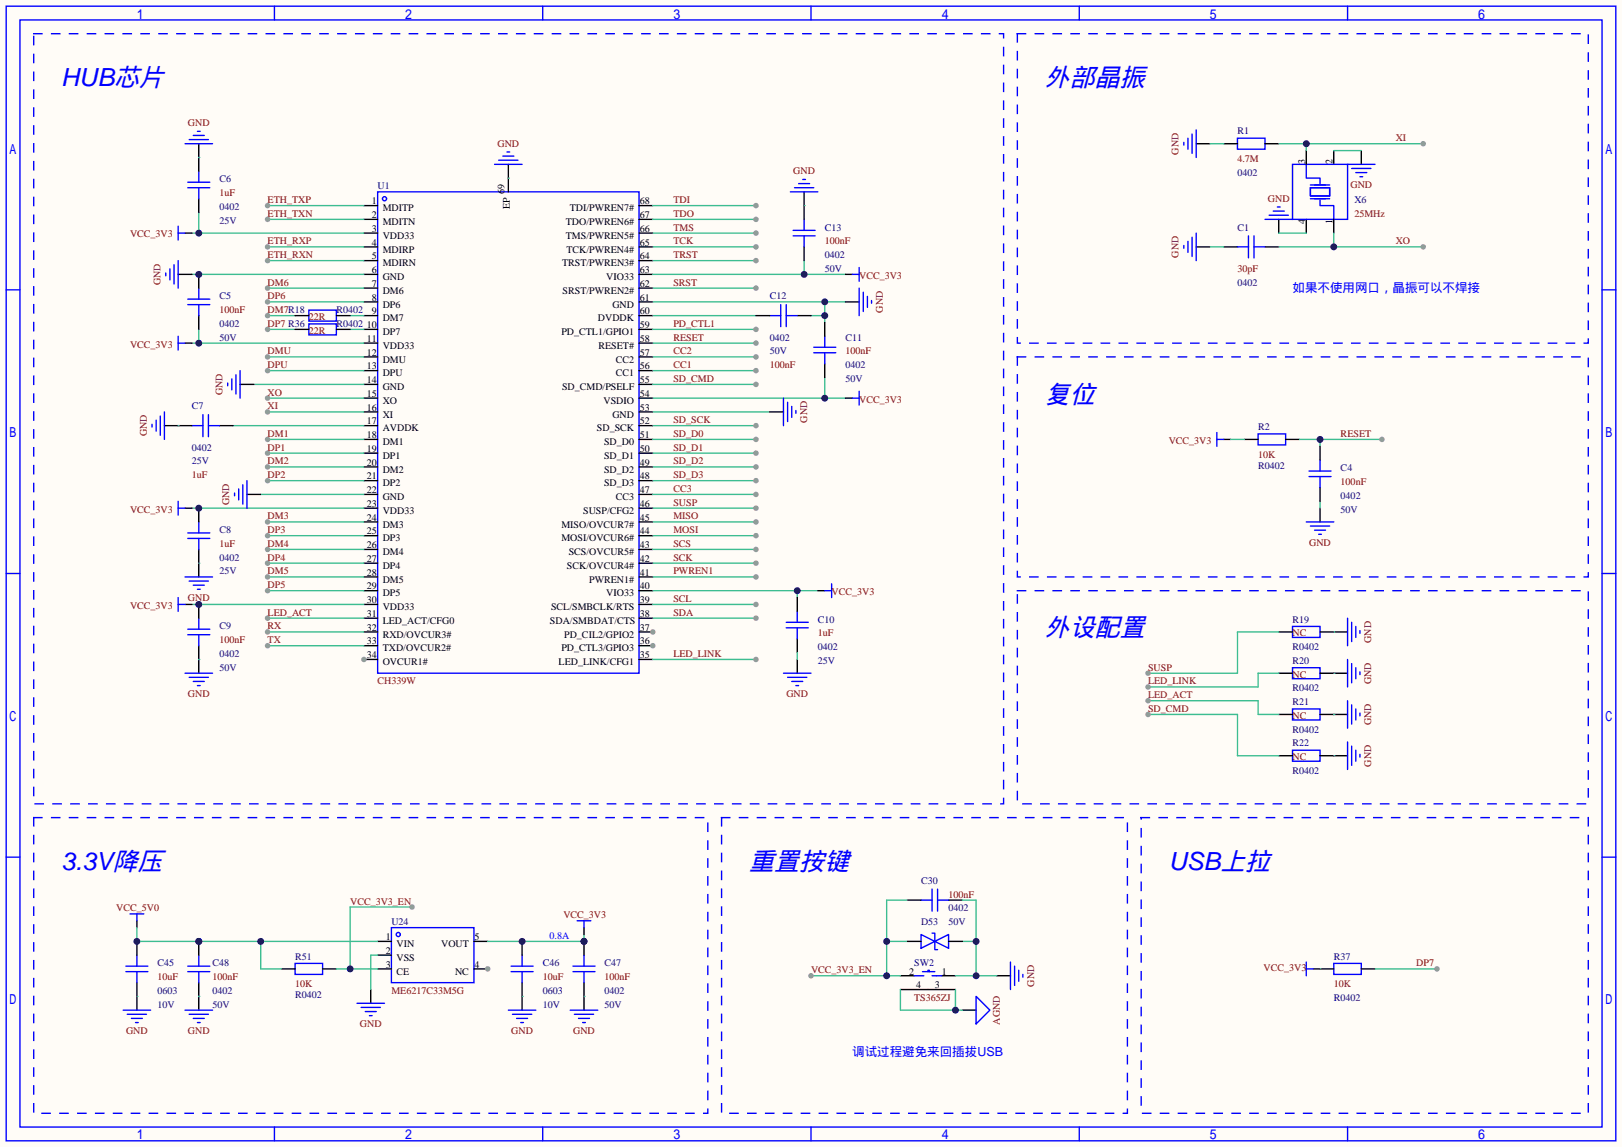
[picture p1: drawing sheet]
<svg xmlns="http://www.w3.org/2000/svg" width="299mm" height="212mm" viewBox="0 0 299 212" stroke-linecap="round" stroke-linejoin="round" font-family="sans-serif">
<defs><g id="words">
<g font-size="4.6" fill="#00f">
<text x="11.3" y="15.9">HUB芯片</text>
<text x="192.9" y="15.9">外部晶振</text>
<text x="192.9" y="74.3">复位</text>
<text x="192.9" y="117.5">外设配置</text>
<text x="11.3" y="160.7">3.3V降压</text>
<text x="138.3" y="160.7">重置按键</text>
<text x="215.8" y="160.7">USB上拉</text>
</g>
<g font-size="2.3" fill="#00f">
<text x="238.6" y="54">如果不使用网口，晶振可以不焊接</text>
<text x="157.4" y="195">调试过程避免来回插拔USB</text>
</g>
<g font-size="1.8" fill="#800000">
<text x="34.7" y="23.3">GND</text>
<text x="91.9" y="27.1">GND</text>
<text x="217.6" y="28.5" transform="rotate(-90 217.6 28.5)">GND</text>
<text x="228.5" y="29.9">4.7M</text>
<text x="257.7" y="26.1">XI</text>
<text x="146.5" y="32.2">GND</text>
<text x="249.3" y="34.7">GND</text>
<text x="40.5" y="36.2">1uF</text>
<text x="49.4" y="37.5">ETH_TXP</text>
<text x="49.4" y="40.1">ETH_TXN</text>
<text x="124.3" y="37.5">TDI</text>
<text x="124.3" y="40.1">TDO</text>
<text x="234.1" y="37.3">GND</text>
<text x="250.1" y="40.1">25MHz</text>
<text x="24" y="43.9">VCC_3V3</text>
<text x="49.4" y="45.1">ETH_RXP</text>
<text x="49.4" y="47.7">ETH_RXN</text>
<text x="124.3" y="42.6">TMS</text>
<text x="124.3" y="45.1">TCK</text>
<text x="124.3" y="47.7">TRST</text>
<text x="152.3" y="45.1">100nF</text>
<text x="217.6" y="47.6" transform="rotate(-90 217.6 47.6)">GND</text>
<text x="257.7" y="45.1">XO</text>
<text x="29.6" y="52.7" transform="rotate(-90 29.6 52.7)">GND</text>
<text x="49.4" y="52.8">DM6</text>
<text x="124.3" y="52.8">SRST</text>
<text x="158.6" y="51.5">VCC_3V3</text>
<text x="228.5" y="50.2">30pF</text>
<text x="40.5" y="57.8">100nF</text>
<text x="49.4" y="55.3">DP6</text>
<text x="49.4" y="57.8">DM7R18</text>
<text x="57" y="59.1">22R</text>
<text x="163" y="57.7" transform="rotate(-90 163 57.7)">GND</text>
<text x="24" y="64.2">VCC_3V3</text>
<text x="49.4" y="60.4">DP7 R36</text>
<text x="49.4" y="65.5">DMU</text>
<text x="57" y="61.6">22R</text>
<text x="124.3" y="60.4">PD_CTL1</text>
<text x="124.3" y="62.9">RESET</text>
<text x="124.3" y="65.5">CC2</text>
<text x="156.1" y="65.5">100nF</text>
<text x="49.4" y="68">DPU</text>
<text x="124.3" y="68">CC1</text>
<text x="124.3" y="70.5">SD_CMD</text>
<text x="142.1" y="68">100nF</text>
<text x="41.1" y="73" transform="rotate(-90 41.1 73)">GND</text>
<text x="49.4" y="73.1">XO</text>
<text x="49.4" y="75.6">XI</text>
<text x="158.6" y="74.3">VCC_3V3</text>
<text x="27.1" y="80.6" transform="rotate(-90 27.1 80.6)">GND</text>
<text x="49.4" y="80.7">DM1</text>
<text x="49.4" y="83.2">DP1</text>
<text x="124.3" y="78.2">SD_SCK</text>
<text x="124.3" y="80.7">SD_D0</text>
<text x="124.3" y="83.2">SD_D1</text>
<text x="149" y="78.1" transform="rotate(-90 149 78.1)">GND</text>
<text x="215.8" y="82">VCC_3V3</text>
<text x="247.5" y="80.7">RESET</text>
<text x="35.4" y="88.3">1uF</text>
<text x="49.4" y="85.8">DM2</text>
<text x="49.4" y="88.3">DP2</text>
<text x="124.3" y="85.8">SD_D2</text>
<text x="124.3" y="88.3">SD_D3</text>
<text x="232.3" y="84.5">10K</text>
<text x="247.5" y="89.6">100nF</text>
<text x="24" y="94.7">VCC_3V3</text>
<text x="42.3" y="93.3" transform="rotate(-90 42.3 93.3)">GND</text>
<text x="49.4" y="95.9">DM3</text>
<text x="124.3" y="90.9">CC3</text>
<text x="124.3" y="93.4">SUSP</text>
<text x="124.3" y="95.9">MISO</text>
<text x="40.5" y="101">1uF</text>
<text x="49.4" y="98.5">DP3</text>
<text x="49.4" y="101">DM4</text>
<text x="124.3" y="98.5">MOSI</text>
<text x="124.3" y="101">SCS</text>
<text x="241.7" y="100.8">GND</text>
<text x="49.4" y="103.6">DP4</text>
<text x="49.4" y="106.1">DM5</text>
<text x="124.3" y="103.6">SCK</text>
<text x="124.3" y="106.1">PWREN1</text>
<text x="24" y="112.4">VCC_3V3</text>
<text x="34.7" y="110.9">GND</text>
<text x="49.4" y="108.6">DP5</text>
<text x="49.4" y="113.7">LED_ACT</text>
<text x="124.3" y="111.2">SCL</text>
<text x="124.3" y="113.7">SDA</text>
<text x="153.5" y="109.9">VCC_3V3</text>
<text x="40.5" y="118.8">100nF</text>
<text x="49.4" y="116.3">RX</text>
<text x="49.4" y="118.8">TX</text>
<text x="151" y="117.5">1uF</text>
<text x="238.6" y="117.5">NC</text>
<text x="253.2" y="118.7" transform="rotate(-90 253.2 118.7)">GND</text>
<text x="124.3" y="121.3">LED_LINK</text>
<text x="212" y="123.9">SUSP</text>
<text x="238.6" y="125.1">NC</text>
<text x="34.7" y="128.7">GND</text>
<text x="69.7" y="126.4">CH339W</text>
<text x="145.2" y="128.7">GND</text>
<text x="212" y="126.4">LED_LINK</text>
<text x="212" y="129">LED_ACT</text>
<text x="212" y="131.5">SD_CMD</text>
<text x="253.2" y="126.3" transform="rotate(-90 253.2 126.3)">GND</text>
<text x="238.6" y="132.8">NC</text>
<text x="253.2" y="133.9" transform="rotate(-90 253.2 133.9)">GND</text>
<text x="238.6" y="140.4">NC</text>
<text x="253.2" y="141.6" transform="rotate(-90 253.2 141.6)">GND</text>
<text x="64.6" y="167.1">VCC_3V3_EN</text>
<text x="175.1" y="165.8">100nF</text>
<text x="21.5" y="168.3">VCC_5V0</text>
<text x="104" y="169.6">VCC_3V3</text>
<text x="149.7" y="179.8">VCC_3V3_EN</text>
<text x="233.3" y="179.2">VCC_3V3</text>
<text x="261.5" y="178.5">DP7</text>
<text x="29.1" y="181">10uF</text>
<text x="39.2" y="181">100nF</text>
<text x="54.5" y="182.3">10K</text>
<text x="72.3" y="183.6">ME6217C33M5G</text>
<text x="100.2" y="181">10uF</text>
<text x="111.6" y="181">100nF</text>
<text x="168.8" y="184.8">TS365ZJ</text>
<text x="190.9" y="182.2" transform="rotate(-90 190.9 182.2)">GND</text>
<text x="246.3" y="182.3">10K</text>
<text x="23.3" y="190.9">GND</text>
<text x="34.7" y="190.9">GND</text>
<text x="66.5" y="189.7">GND</text>
<text x="94.4" y="190.9">GND</text>
<text x="105.8" y="190.9">GND</text>
<text x="184.6" y="189.2" transform="rotate(-90 184.6 189.2)">AGND</text>
</g>
<g font-size="1.8" fill="#000080">
<text x="228.5" y="24.8">R1</text>
<text x="40.5" y="33.7">C6</text>
<text x="69.7" y="35">U1</text>
<text x="228.5" y="32.4">0402</text>
<text x="40.5" y="38.8">0402</text>
<text x="40.5" y="41.3">25V</text>
<text x="250.1" y="37.5">X6</text>
<text x="152.3" y="42.6">C13</text>
<text x="152.3" y="47.7">0402</text>
<text x="228.5" y="42.6">C1</text>
<text x="152.3" y="50.2">50V</text>
<text x="228.5" y="52.8">0402</text>
<text x="40.5" y="55.3">C5</text>
<text x="62.1" y="57.8">R0402</text>
<text x="142.1" y="55.3">C12</text>
<text x="40.5" y="60.4">0402</text>
<text x="40.5" y="62.9">50V</text>
<text x="62.1" y="60.4">R0402</text>
<text x="142.1" y="62.9">0402</text>
<text x="142.1" y="65.5">50V</text>
<text x="156.1" y="62.9">C11</text>
<text x="156.1" y="68">0402</text>
<text x="156.1" y="70.5">50V</text>
<text x="35.4" y="75.6">C7</text>
<text x="35.4" y="83.2">0402</text>
<text x="232.3" y="79.4">R2</text>
<text x="35.4" y="85.8">25V</text>
<text x="232.3" y="86.5">R0402</text>
<text x="247.5" y="87">C4</text>
<text x="247.5" y="92.1">0402</text>
<text x="247.5" y="94.7">50V</text>
<text x="40.5" y="98.5">C8</text>
<text x="40.5" y="103.6">0402</text>
<text x="40.5" y="106.1">25V</text>
<text x="40.5" y="116.3">C9</text>
<text x="151" y="115">C10</text>
<text x="238.6" y="115">R19</text>
<text x="40.5" y="121.3">0402</text>
<text x="40.5" y="123.9">50V</text>
<text x="151" y="120.1">0402</text>
<text x="151" y="122.6">25V</text>
<text x="238.6" y="120.1">R0402</text>
<text x="238.6" y="122.6">R20</text>
<text x="238.6" y="127.7">R0402</text>
<text x="238.6" y="130.2">R21</text>
<text x="238.6" y="135.3">R0402</text>
<text x="238.6" y="137.8">R22</text>
<text x="238.6" y="142.9">R0402</text>
<text x="170.1" y="163.2">C30</text>
<text x="72.3" y="170.9">U24</text>
<text x="170.1" y="170.9">D53</text>
<text x="175.1" y="168.3">0402</text>
<text x="175.1" y="170.9">50V</text>
<text x="29.1" y="178.5">C45</text>
<text x="39.2" y="178.5">C48</text>
<text x="54.5" y="177.2">R51</text>
<text x="100.2" y="178.5">C46</text>
<text x="111.6" y="178.5">C47</text>
<text x="168.8" y="178.5">SW2</text>
<text x="246.3" y="177.2">R37</text>
<text x="29.1" y="183.6">0603</text>
<text x="39.2" y="183.6">0402</text>
<text x="54.5" y="184.3">R0402</text>
<text x="100.2" y="183.6">0603</text>
<text x="111.6" y="183.6">0402</text>
<text x="246.3" y="184.8">R0402</text>
<text x="29.1" y="186.1">10V</text>
<text x="39.2" y="186.1">50V</text>
<text x="100.2" y="186.1">10V</text>
<text x="111.6" y="186.1">50V</text>
</g>
<g font-size="1.8">
<text x="93.1" y="35.9" transform="rotate(-90 93.1 35.9)">69</text>
<text x="240.9" y="30.4" transform="rotate(-90 240.9 30.4)">3</text>
<text x="246" y="30.4" transform="rotate(-90 246 30.4)">2</text>
<text x="68.7" y="37.7">1</text>
<text x="68.7" y="40.3">2</text>
<text x="70.7" y="39">MDITP</text>
<text x="70.7" y="41.6">MDITN</text>
<text x="94.2" y="38.6" transform="rotate(-90 94.2 38.6)">EP</text>
<text x="104.5" y="41.6">TDO/PWREN6#</text>
<text x="105.2" y="39">TDI/PWREN7#</text>
<text x="118.1" y="40.3">67</text>
<text x="118.1" y="37.7">68</text>
<text x="240.9" y="41.4" transform="rotate(-90 240.9 41.4)">4</text>
<text x="246" y="41.4" transform="rotate(-90 246 41.4)">1</text>
<text x="68.7" y="42.8">3</text>
<text x="68.7" y="45.4">4</text>
<text x="68.7" y="47.9">5</text>
<text x="70.7" y="44.1">VDD33</text>
<text x="70.7" y="46.6">MDIRP</text>
<text x="104.5" y="44.1">TMS/PWREN5#</text>
<text x="104.6" y="46.6">TCK/PWREN4#</text>
<text x="118.1" y="47.9">64</text>
<text x="118.1" y="45.4">65</text>
<text x="118.1" y="42.8">66</text>
<text x="68.7" y="50.4">6</text>
<text x="68.7" y="53">7</text>
<text x="70.7" y="49.2">MDIRN</text>
<text x="70.7" y="51.7">GND</text>
<text x="103.8" y="49.2">TRST/PWREN3#</text>
<text x="111.9" y="51.7">VIO33</text>
<text x="118.1" y="53">62</text>
<text x="118.1" y="50.4">63</text>
<text x="68.7" y="55.5">8</text>
<text x="68.7" y="58.1">9</text>
<text x="70.7" y="54.3">DM6</text>
<text x="70.7" y="56.8">DP6</text>
<text x="70.7" y="59.3">DM7</text>
<text x="103.9" y="54.3">SRST/PWREN2#</text>
<text x="110.4" y="59.3">DVDDK</text>
<text x="113.1" y="56.8">GND</text>
<text x="118.1" y="58.1">60</text>
<text x="118.1" y="55.5">61</text>
<text x="67.7" y="60.6">10</text>
<text x="67.7" y="63.1">11</text>
<text x="67.7" y="65.7">12</text>
<text x="70.7" y="61.9">DP7</text>
<text x="70.7" y="64.4">VDD33</text>
<text x="103.6" y="61.9">PD_CTL1/GPIO1</text>
<text x="110.5" y="64.4">RESET#</text>
<text x="118.1" y="65.7">57</text>
<text x="118.1" y="63.1">58</text>
<text x="118.1" y="60.6">59</text>
<text x="67.7" y="68.2">13</text>
<text x="67.7" y="70.8">14</text>
<text x="70.7" y="67">DMU</text>
<text x="70.7" y="69.5">DPU</text>
<text x="113.7" y="69.5">CC1</text>
<text x="113.7" y="67">CC2</text>
<text x="118.1" y="70.8">55</text>
<text x="118.1" y="68.2">56</text>
<text x="67.7" y="73.3">15</text>
<text x="67.7" y="75.8">16</text>
<text x="70.7" y="72">GND</text>
<text x="70.7" y="74.6">XO</text>
<text x="70.7" y="77.1">XI</text>
<text x="103.8" y="72">SD_CMD/PSELF</text>
<text x="111.4" y="74.6">VSDIO</text>
<text x="113.1" y="77.1">GND</text>
<text x="118.1" y="75.8">53</text>
<text x="118.1" y="73.3">54</text>
<text x="67.7" y="78.4">17</text>
<text x="67.7" y="80.9">18</text>
<text x="67.7" y="83.5">19</text>
<text x="70.7" y="79.7">AVDDK</text>
<text x="70.7" y="82.2">DM1</text>
<text x="110.2" y="79.7">SD_SCK</text>
<text x="111.5" y="82.2">SD_D0</text>
<text x="118.1" y="83.5">50</text>
<text x="118.1" y="80.9">51</text>
<text x="118.1" y="78.4">52</text>
<text x="67.7" y="86">20</text>
<text x="67.7" y="88.5">21</text>
<text x="70.7" y="84.7">DP1</text>
<text x="70.7" y="87.3">DM2</text>
<text x="70.7" y="89.8">DP2</text>
<text x="111.5" y="89.8">SD_D3</text>
<text x="111.5" y="87.3">SD_D2</text>
<text x="111.5" y="84.7">SD_D1</text>
<text x="118.1" y="88.5">48</text>
<text x="118.1" y="86">49</text>
<text x="67.7" y="91.1">22</text>
<text x="67.7" y="93.6">23</text>
<text x="70.7" y="92.4">GND</text>
<text x="70.7" y="94.9">VDD33</text>
<text x="107.7" y="94.9">SUSP/CFG2</text>
<text x="113.7" y="92.4">CC3</text>
<text x="118.1" y="93.6">46</text>
<text x="118.1" y="91.1">47</text>
<text x="67.7" y="96.2">24</text>
<text x="67.7" y="98.7">25</text>
<text x="67.7" y="101.2">26</text>
<text x="70.7" y="97.4">DM3</text>
<text x="70.7" y="100">DP3</text>
<text x="103.6" y="100">MOSI/OVCUR6#</text>
<text x="103.6" y="97.4">MISO/OVCUR7#</text>
<text x="118.1" y="101.2">43</text>
<text x="118.1" y="98.7">44</text>
<text x="118.1" y="96.2">45</text>
<text x="67.7" y="103.8">27</text>
<text x="67.7" y="106.3">28</text>
<text x="70.7" y="102.5">DM4</text>
<text x="70.7" y="105.1">DP4</text>
<text x="70.7" y="107.6">DM5</text>
<text x="104.7" y="105.1">SCK/OVCUR4#</text>
<text x="105" y="102.5">SCS/OVCUR5#</text>
<text x="108.8" y="107.6">PWREN1#</text>
<text x="118.1" y="106.3">41</text>
<text x="118.1" y="103.8">42</text>
<text x="67.7" y="108.9">29</text>
<text x="67.7" y="111.4">30</text>
<text x="67.7" y="113.9">31</text>
<text x="70.7" y="110.1">DP5</text>
<text x="70.7" y="112.7">VDD33</text>
<text x="101.7" y="112.7">SCL/SMBCLK/RTS</text>
<text x="111.9" y="110.1">VIO33</text>
<text x="118.1" y="113.9">38</text>
<text x="118.1" y="111.4">39</text>
<text x="118.1" y="108.9">40</text>
<text x="67.7" y="116.5">32</text>
<text x="67.7" y="119">33</text>
<text x="70.7" y="115.2">LED_ACT/CFG0</text>
<text x="70.7" y="117.8">RXD/OVCUR3#</text>
<text x="101.5" y="115.2">SDA/SMBDAT/CTS</text>
<text x="104.2" y="117.8">PD_CIL2/GPIO2</text>
<text x="118.1" y="119">36</text>
<text x="118.1" y="116.5">37</text>
<text x="67.7" y="121.6">34</text>
<text x="70.7" y="120.3">TXD/OVCUR2#</text>
<text x="70.7" y="122.8">OVCUR1#</text>
<text x="103.1" y="122.8">LED_LINK/CFG1</text>
<text x="103.6" y="120.3">PD_CTL3/GPIO3</text>
<text x="118.1" y="121.6">35</text>
<text x="71.2" y="173.6">1</text>
<text x="87.6" y="173.6">5</text>
<text x="71.2" y="176.2">2</text>
<text x="71.2" y="178.7">3</text>
<text x="73.2" y="174.9">VIN</text>
<text x="73.2" y="177.4">VSS</text>
<text x="73.2" y="180">CE</text>
<text x="81.4" y="174.9">VOUT</text>
<text x="84" y="180">NC</text>
<text x="87.6" y="178.7">4</text>
<text x="167.9" y="180">2</text>
<text x="173.9" y="180">1</text>
<text x="169.1" y="182.5">4</text>
<text x="172.6" y="182.5">3</text>
</g>
<text font-size="1.8" fill="#00f" x="101.5" y="173.4">0.8A</text>
</g></defs>
<path d="M0 0h299.5v211.8h-299.5z" fill="#fffcf7"/>
<g fill="none" stroke="#00f" stroke-width=".25">
<path d="M1.1 1.1h297.2v209.6h-297.2zM3.7 3.7h292.1v204.5h-292.1zM50.7 1.1v2.6M100.2 1.1v2.6M149.7 1.1v2.6M199.3 1.1v2.6M248.8 1.1v2.6M69.7 35.4h48.3v88.9h-48.3zM1.1 53.5h2.6M295.8 53.5h2.5M1.1 105.9h2.6M295.8 105.9h2.5"/>
<path d="M1.1 158.3h2.6M295.8 158.3h2.5M50.7 208.2v2.5M100.2 208.2v2.5M149.7 208.2v2.5M199.3 208.2v2.5M248.8 208.2v2.5"/>
<circle cx="71" cy="36.7" r=".38"/>
</g>
<g fill="none" stroke="#000" stroke-width=".25">
<path d="M67.2 38h2.5M67.2 40.5h2.5M67.2 43.1h2.5M67.2 45.6h2.5M67.2 48.1h2.5M67.2 50.7h2.5M67.2 53.2h2.5M67.2 55.8h2.5M67.2 58.3h2.5M67.2 60.8h2.5M67.2 63.4h2.5M67.2 65.9h2.5"/>
<path d="M67.2 68.5h2.5M67.2 71h2.5M67.2 73.5h2.5M67.2 76.1h2.5M67.2 78.6h2.5M67.2 81.2h2.5M67.2 83.7h2.5M67.2 86.2h2.5M67.2 88.8h2.5M67.2 91.3h2.5M67.2 93.9h2.5M67.2 96.4h2.5"/>
<path d="M67.2 98.9h2.5M67.2 101.5h2.5M67.2 104h2.5M67.2 106.6h2.5M67.2 109.1h2.5M67.2 111.6h2.5M67.2 114.2h2.5M67.2 116.7h2.5M67.2 119.3h2.5M67.2 121.8h2.5"/>
</g>
<circle cx="67.2" cy="121.8" r=".51" fill="#999"/>
<path d="M118 119.3h2.5M118 121.8h2.5" fill="none" stroke="#000" stroke-width=".25"/>
<circle cx="120.5" cy="119.3" r=".51" fill="#999"/>
<path d="M118 116.7h2.5" fill="none" stroke="#000" stroke-width=".25"/>
<circle cx="120.5" cy="116.7" r=".51" fill="#999"/>
<g fill="none" stroke="#000" stroke-width=".25">
<path d="M93.9 30.4v5M118 38h2.5M241.2 27.8v2.6M246.3 27.8v2.6M118 58.3h2.5M118 55.8h2.5M118 53.2h2.5M118 50.7h2.5M118 48.1h2.5M118 45.6h2.5M118 43.1h2.5M118 40.5h2.5"/>
<path d="M241.2 40.5v2.6M246.3 40.5v2.6M118 78.6h2.5M118 76.1h2.5M118 73.5h2.5M118 71h2.5M118 68.5h2.5M118 65.9h2.5M118 63.4h2.5M118 60.8h2.5M118 98.9h2.5M118 96.4h2.5"/>
<path d="M118 93.9h2.5M118 91.3h2.5M118 88.8h2.5M118 86.2h2.5M118 83.7h2.5M118 81.2h2.5M118 114.2h2.5M118 111.6h2.5M118 109.1h2.5M118 106.6h2.5M118 104h2.5M118 101.5h2.5"/>
</g>
<path d="M91.3 30.4h5.1M92.1 29.6h3.5M92.8 28.8h2.1M93.6 28.1h.5M238.6 30.4h10.2v10.1h-10.2zM241.2 30.4v2.5h2.5v1M241.9 34.7h3.6v1.5h-3.6zM241.9 36.7h3.6M241.9 34.2h3.6M243.7 37v1h2.6v2.5" fill="none" stroke="#00f" stroke-width=".25"/>
<path d="M49.4 38h17.8M93.9 32.9h.1" fill="none" stroke="#3dbd91" stroke-width=".25"/>
<circle cx="49.4" cy="38" r=".51" fill="#999"/>
<path d="M49.4 40.5h17.8" fill="none" stroke="#3dbd91" stroke-width=".25"/>
<circle cx="49.4" cy="40.5" r=".51" fill="#999"/>
<path d="M36.7 39.2v3.9M35.4 43.1h31.8" fill="none" stroke="#3dbd91" stroke-width=".25"/>
<circle cx="36.7" cy="43.1" r=".63" fill="#000080"/>
<path d="M49.4 45.6h17.8" fill="none" stroke="#3dbd91" stroke-width=".25"/>
<circle cx="49.4" cy="45.6" r=".51" fill="#999"/>
<path d="M49.4 48.1h17.8" fill="none" stroke="#3dbd91" stroke-width=".25"/>
<circle cx="49.4" cy="48.1" r=".51" fill="#999"/>
<path d="M35.4 50.7h31.8M49.4 53.2h17.8" fill="none" stroke="#3dbd91" stroke-width=".25"/>
<circle cx="49.4" cy="53.2" r=".51" fill="#999"/>
<path d="M49.4 55.8h17.8" fill="none" stroke="#3dbd91" stroke-width=".25"/>
<circle cx="49.4" cy="55.8" r=".51" fill="#999"/>
<path d="M49.4 58.3h5.1M64.6 58.3h2.6" fill="none" stroke="#3dbd91" stroke-width=".25"/>
<circle cx="49.4" cy="58.3" r=".51" fill="#999"/>
<path d="M49.4 60.8h5.1" fill="none" stroke="#3dbd91" stroke-width=".25"/>
<circle cx="49.4" cy="60.8" r=".51" fill="#999"/>
<path d="M35.4 63.4h31.8M36.7 60.8v2.6M64.6 60.8h2.6" fill="none" stroke="#3dbd91" stroke-width=".25"/>
<circle cx="36.7" cy="63.4" r=".63" fill="#000080"/>
<path d="M49.4 65.9h17.8" fill="none" stroke="#3dbd91" stroke-width=".25"/>
<circle cx="49.4" cy="65.9" r=".51" fill="#999"/>
<path d="M49.4 68.5h17.8" fill="none" stroke="#3dbd91" stroke-width=".25"/>
<circle cx="49.4" cy="68.5" r=".51" fill="#999"/>
<path d="M46.9 71h20.3M49.4 73.5h17.8" fill="none" stroke="#3dbd91" stroke-width=".25"/>
<circle cx="49.4" cy="73.5" r=".51" fill="#999"/>
<path d="M49.4 76.1h17.8" fill="none" stroke="#3dbd91" stroke-width=".25"/>
<circle cx="49.4" cy="76.1" r=".51" fill="#999"/>
<path d="M43.1 78.6h24.1M49.4 81.2h17.8" fill="none" stroke="#3dbd91" stroke-width=".25"/>
<circle cx="49.4" cy="81.2" r=".51" fill="#999"/>
<path d="M49.4 83.7h17.8" fill="none" stroke="#3dbd91" stroke-width=".25"/>
<circle cx="49.4" cy="83.7" r=".51" fill="#999"/>
<path d="M49.4 86.2h17.8" fill="none" stroke="#3dbd91" stroke-width=".25"/>
<circle cx="49.4" cy="86.2" r=".51" fill="#999"/>
<path d="M49.4 88.8h17.8" fill="none" stroke="#3dbd91" stroke-width=".25"/>
<circle cx="49.4" cy="88.8" r=".51" fill="#999"/>
<path d="M35.4 93.9h31.8M48.1 91.3h19.1M49.4 96.4h17.8" fill="none" stroke="#3dbd91" stroke-width=".25"/>
<circle cx="49.4" cy="96.4" r=".51" fill="#999"/>
<path d="M49.4 98.9h17.8" fill="none" stroke="#3dbd91" stroke-width=".25"/>
<circle cx="49.4" cy="98.9" r=".51" fill="#999"/>
<path d="M49.4 101.5h17.8" fill="none" stroke="#3dbd91" stroke-width=".25"/>
<circle cx="49.4" cy="101.5" r=".51" fill="#999"/>
<path d="M49.4 104h17.8" fill="none" stroke="#3dbd91" stroke-width=".25"/>
<circle cx="49.4" cy="104" r=".51" fill="#999"/>
<path d="M49.4 106.6h17.8" fill="none" stroke="#3dbd91" stroke-width=".25"/>
<circle cx="49.4" cy="106.6" r=".51" fill="#999"/>
<path d="M49.4 109.1h17.8" fill="none" stroke="#3dbd91" stroke-width=".25"/>
<circle cx="49.4" cy="109.1" r=".51" fill="#999"/>
<path d="M35.4 111.6h31.8M49.4 114.2h17.8" fill="none" stroke="#3dbd91" stroke-width=".25"/>
<circle cx="49.4" cy="114.2" r=".51" fill="#999"/>
<path d="M49.4 116.7h17.8" fill="none" stroke="#3dbd91" stroke-width=".25"/>
<circle cx="49.4" cy="116.7" r=".51" fill="#999"/>
<path d="M49.4 119.3h17.8" fill="none" stroke="#3dbd91" stroke-width=".25"/>
<circle cx="49.4" cy="119.3" r=".51" fill="#999"/>
<path d="M120.5 38h19.1" fill="none" stroke="#3dbd91" stroke-width=".25"/>
<circle cx="139.6" cy="38" r=".51" fill="#999"/>
<path d="M120.5 40.5h19.1" fill="none" stroke="#3dbd91" stroke-width=".25"/>
<circle cx="139.6" cy="40.5" r=".51" fill="#999"/>
<path d="M120.5 43.1h19.1" fill="none" stroke="#3dbd91" stroke-width=".25"/>
<circle cx="139.6" cy="43.1" r=".51" fill="#999"/>
<path d="M120.5 45.6h19.1" fill="none" stroke="#3dbd91" stroke-width=".25"/>
<circle cx="139.6" cy="45.6" r=".51" fill="#999"/>
<path d="M120.5 48.1h19.1" fill="none" stroke="#3dbd91" stroke-width=".25"/>
<circle cx="139.6" cy="48.1" r=".51" fill="#999"/>
<path d="M120.5 50.7h35.6M148.5 48.1v2.6" fill="none" stroke="#3dbd91" stroke-width=".25"/>
<circle cx="148.5" cy="50.7" r=".63" fill="#000080"/>
<path d="M120.5 53.2h19.1" fill="none" stroke="#3dbd91" stroke-width=".25"/>
<circle cx="139.6" cy="53.2" r=".51" fill="#999"/>
<path d="M120.5 55.8h35.6M149.7 58.3h2.6M152.3 55.8v3.8" fill="none" stroke="#3dbd91" stroke-width=".25"/>
<g fill="#000080">
<circle cx="152.3" cy="55.8" r=".63"/>
<circle cx="152.3" cy="58.3" r=".63"/>
</g>
<path d="M120.5 58.3h19.1M120.5 60.8h19.1" fill="none" stroke="#3dbd91" stroke-width=".25"/>
<circle cx="139.6" cy="60.8" r=".51" fill="#999"/>
<path d="M120.5 63.4h19.1" fill="none" stroke="#3dbd91" stroke-width=".25"/>
<circle cx="139.6" cy="63.4" r=".51" fill="#999"/>
<path d="M120.5 65.9h19.1" fill="none" stroke="#3dbd91" stroke-width=".25"/>
<circle cx="139.6" cy="65.9" r=".51" fill="#999"/>
<path d="M120.5 68.5h19.1" fill="none" stroke="#3dbd91" stroke-width=".25"/>
<circle cx="139.6" cy="68.5" r=".51" fill="#999"/>
<path d="M120.5 71h19.1" fill="none" stroke="#3dbd91" stroke-width=".25"/>
<circle cx="139.6" cy="71" r=".51" fill="#999"/>
<path d="M120.5 73.5h35.6M152.3 69.7v3.8" fill="none" stroke="#3dbd91" stroke-width=".25"/>
<circle cx="152.3" cy="73.5" r=".63" fill="#000080"/>
<path d="M120.5 76.1h21.6M120.5 78.6h19.1" fill="none" stroke="#3dbd91" stroke-width=".25"/>
<circle cx="139.6" cy="78.6" r=".51" fill="#999"/>
<path d="M120.5 81.2h19.1" fill="none" stroke="#3dbd91" stroke-width=".25"/>
<circle cx="139.6" cy="81.2" r=".51" fill="#999"/>
<path d="M120.5 83.7h19.1" fill="none" stroke="#3dbd91" stroke-width=".25"/>
<circle cx="139.6" cy="83.7" r=".51" fill="#999"/>
<path d="M120.5 86.2h19.1" fill="none" stroke="#3dbd91" stroke-width=".25"/>
<circle cx="139.6" cy="86.2" r=".51" fill="#999"/>
<path d="M120.5 88.8h19.1" fill="none" stroke="#3dbd91" stroke-width=".25"/>
<circle cx="139.6" cy="88.8" r=".51" fill="#999"/>
<path d="M120.5 91.3h19.1" fill="none" stroke="#3dbd91" stroke-width=".25"/>
<circle cx="139.6" cy="91.3" r=".51" fill="#999"/>
<path d="M120.5 93.9h19.1" fill="none" stroke="#3dbd91" stroke-width=".25"/>
<circle cx="139.6" cy="93.9" r=".51" fill="#999"/>
<path d="M120.5 96.4h19.1" fill="none" stroke="#3dbd91" stroke-width=".25"/>
<circle cx="139.6" cy="96.4" r=".51" fill="#999"/>
<path d="M120.5 98.9h19.1" fill="none" stroke="#3dbd91" stroke-width=".25"/>
<circle cx="139.6" cy="98.9" r=".51" fill="#999"/>
<path d="M120.5 101.5h19.1" fill="none" stroke="#3dbd91" stroke-width=".25"/>
<circle cx="139.6" cy="101.5" r=".51" fill="#999"/>
<path d="M120.5 104h19.1" fill="none" stroke="#3dbd91" stroke-width=".25"/>
<circle cx="139.6" cy="104" r=".51" fill="#999"/>
<path d="M120.5 106.6h19.1" fill="none" stroke="#3dbd91" stroke-width=".25"/>
<circle cx="139.6" cy="106.6" r=".51" fill="#999"/>
<path d="M120.5 109.1h30.5M147.2 109.1v1.3" fill="none" stroke="#3dbd91" stroke-width=".25"/>
<circle cx="147.2" cy="109.1" r=".63" fill="#000080"/>
<path d="M120.5 111.6h19.1" fill="none" stroke="#3dbd91" stroke-width=".25"/>
<circle cx="139.6" cy="111.6" r=".51" fill="#999"/>
<path d="M120.5 114.2h19.1" fill="none" stroke="#3dbd91" stroke-width=".25"/>
<circle cx="139.6" cy="114.2" r=".51" fill="#999"/>
<path d="M120.5 121.8h19.1" fill="none" stroke="#3dbd91" stroke-width=".25"/>
<circle cx="139.6" cy="121.8" r=".51" fill="#999"/>
<g fill="none" stroke="#000" stroke-width=".25">
<path d="M225.9 26.5h2.6M233.6 26.5h2.5M32.9 50.7h2.5M34.2 43.1h1.2M156.1 50.7h1.3M156.1 55.8h2.5M225.9 45.6h2.6M233.6 45.6h2.5M34.2 63.4h1.2M44.3 71h2.6M142.1 76.1h2.6M156.1 73.5h1.3"/>
<path d="M34.2 93.9h1.2M45.6 91.3h2.5M34.2 111.6h1.2"/>
</g>
<g fill="none" stroke="#00f" stroke-width=".25">
<path d="M228.5 25.5h5.1v2.1h-5.1zM30.6 50.4v.5M31.4 49.7v2M32.1 48.9v3.6M32.9 41.8v2.5M32.9 48.1v5.1M32.9 43.1h1.3M157.4 50.7h1.2M158.6 49.4v2.5M158.6 53.2v5.1M159.4 54v3.5M160.1 54.7v2.1"/>
<path d="M160.9 55.5v.5M228.5 45.6h2M230.5 43.6v4M231.5 43.6v4M231.5 45.6h2.1M32.9 62.1v2.5M32.9 63.4h1.3M42 70.7v.5M42.8 70v2M43.6 69.2v3.6M44.3 68.5v5M144.7 73.5v5.1"/>
<path d="M145.4 74.3v3.6M146.2 75.1v2M146.9 75.8v.5M157.4 73.5h1.2M158.6 72.3v2.5M32.9 92.6v2.5M32.9 93.9h1.3M43.3 91.1v.5M44.1 90.3v2M44.8 89.5v3.6M45.6 88.8v5.1M32.9 110.4v2.5"/>
<path d="M32.9 111.6h1.3"/>
</g>
<path d="M236.1 26.5h26.7M241.2 26.5v1.3" fill="none" stroke="#3dbd91" stroke-width=".25"/>
<circle cx="241.2" cy="26.5" r=".63" fill="#000080"/>
<circle cx="262.8" cy="26.5" r=".51" fill="#999"/>
<path d="M236.1 45.6h26.7M246.3 43.1v2.5" fill="none" stroke="#3dbd91" stroke-width=".25"/>
<circle cx="246.3" cy="45.6" r=".63" fill="#000080"/>
<circle cx="262.8" cy="45.6" r=".51" fill="#999"/>
<path d="M220.9 26.5h2.5M251.3 27.8v2.6M220.9 45.6h2.5M236.1 40.5v2.6M229.7 81.2h2.6M237.4 81.2h2.5M51.9 178.9h2.6M59.6 178.9h2.5M243.7 178.9h2.6M251.3 178.9h2.6" fill="none" stroke="#000" stroke-width=".25"/>
<g fill="none" stroke="#00f" stroke-width=".25">
<path d="M218.6 26.3v.5M219.3 25.5v2.1M220.1 24.8v3.5M220.9 24v5.1M234.3 39.8h3.6M235.1 39h2M235.8 38.2h.5M248.8 30.4h5.1M249.6 31.1h3.5M250.3 31.9h2M251.1 32.6h.5M218.6 45.3v.5"/>
<path d="M219.3 44.6v2M220.1 43.8v3.6M220.9 43.1v5M233.6 40.5h5M232.3 80.1h5.1v2.1h-5.1zM54.5 177.9h5.1v2.1h-5.1zM246.3 177.9h5v2.1h-5z"/>
</g>
<path d="M223.4 26.5h2.5M246.3 27.8h5M223.4 45.6h2.5M236.1 43.1h5.1M239.9 81.2h15.2M243.7 81.2v1.2" fill="none" stroke="#3dbd91" stroke-width=".25"/>
<circle cx="243.7" cy="81.2" r=".63" fill="#000080"/>
<circle cx="255.1" cy="81.2" r=".51" fill="#999"/>
<path d="M36.7 26.5v2.6M36.7 50.7v2.5M36.7 58.3v2.5M225.9 81.2h1.3M243.7 82.4v2.6M243.7 90v2.6M243.7 93.9v2.5" fill="none" stroke="#000" stroke-width=".25"/>
<g fill="none" stroke="#00f" stroke-width=".25">
<path d="M34.2 26.5h5M34.9 25.8h3.6M35.7 25h2M36.4 24.3h.6M34.7 56.3h4M34.7 55.2h4M36.7 53.2v2M224.7 79.9v2.5M224.7 81.2h1.2M241.2 96.4h5.1M241.7 88h4M241.7 87h4"/>
<path d="M241.9 97.2h3.6M242.7 97.9h2M243.5 98.7h.5M243.7 85v2M243.7 88v2"/>
</g>
<path d="M227.2 81.2h2.5M243.7 92.6v1.3" fill="none" stroke="#3dbd91" stroke-width=".25"/>
<circle cx="36.7" cy="50.7" r=".63" fill="#000080"/>
<g fill="none" stroke="#00f" stroke-width=".25">
<path d="M34.7 34.7h4M34.7 33.7h4M36.7 31.6v2.1M36.7 34.7v2M36.7 56.3v2M28.1 78.4v.5M28.8 77.6v2M29.6 76.8v3.6M30.4 76.1v5.1M35.4 78.6h2.1M37.5 76.6v4M38.5 76.6v4"/>
<path d="M38.5 78.6h2M34.7 99.4h4M34.7 98.4h4M36.7 96.4v2"/>
</g>
<path d="M36.7 29.1v2.5M36.7 36.7v2.5M30.4 78.6h5M40.5 78.6h2.6M36.7 93.9v2.5M36.7 101.5v2.5" fill="none" stroke="#000" stroke-width=".25"/>
<path d="M36.7 29.1h.1M32.9 78.6h.1" fill="none" stroke="#3dbd91" stroke-width=".25"/>
<circle cx="36.7" cy="93.9" r=".63" fill="#000080"/>
<path d="M36.7 99.4v2.1M34.2 106.6h5M34.7 117.2h4M34.7 116.2h4M34.9 107.3h3.6M35.7 108.1h2M36.4 108.8h.6M36.7 114.2v2" fill="none" stroke="#00f" stroke-width=".25"/>
<path d="M36.7 104v2.6M36.7 111.6v2.6M36.7 119.3v2.5" fill="none" stroke="#000" stroke-width=".25"/>
<path d="M36.7 104h.1" fill="none" stroke="#3dbd91" stroke-width=".25"/>
<circle cx="36.7" cy="111.6" r=".63" fill="#000080"/>
<g fill="none" stroke="#00f" stroke-width=".25">
<path d="M145.9 35.4h5.1M146.7 34.7h3.5M147.4 33.9h2.1M148.2 33.1h.5M142.1 58.3h2M144.1 56.3v4M145.2 56.3v4M145.2 58.3h2M146.4 43.6h4.1M146.4 42.5h4.1M148.5 40.5v2M148.5 43.6v2"/>
<path d="M150.2 65.2h4.1M150.2 64.1h4.1M152.3 62.1v2M152.3 65.2v2M36.7 117.2v2.1M145.2 116h4M145.2 114.9h4M147.2 112.9v2M147.2 116v2M152.3 109.1h1.2M153.5 107.8v2.6M238.6 115.7h5.1v2h-5.1z"/>
<path d="M34.2 124.3h5M34.9 125.1h3.6M35.7 125.9h2M36.4 126.6h.6M144.7 124.3h5M145.4 125.1h3.6M146.2 125.9h2M146.9 126.6h.5M238.6 123.3h5.1v2h-5.1zM238.6 130.9h5.1v2.1h-5.1zM238.6 138.6h5.1v2h-5.1zM241.2 177.7v2.5"/>
<path d="M241.2 178.9h1.2"/>
</g>
<g fill="none" stroke="#000" stroke-width=".25">
<path d="M148.5 35.4v5.1M139.6 58.3h2.5M147.2 58.3h2.5M148.5 45.6v2.5M152.3 59.6v2.5M152.3 67.2v2.5M147.2 110.4v2.5M147.2 118v2.5M151 109.1h1.3M236.1 116.7h2.5M243.7 116.7h2.6M36.7 121.8v2.5"/>
<path d="M147.2 121.8v2.5M236.1 124.3h2.5M236.1 132h2.5M236.1 139.6h2.5M243.7 124.3h2.6M243.7 132h2.6M243.7 139.6h2.6M242.4 178.9h1.3"/>
</g>
<path d="M148.5 38h.1M236.1 116.7h-7.6v7.6h-16.5M36.7 121.8h.1M147.2 120.5v1.3" fill="none" stroke="#3dbd91" stroke-width=".25"/>
<circle cx="212" cy="124.3" r=".51" fill="#999"/>
<path d="M236.1 124.3h-3.8v2.6h-20.3" fill="none" stroke="#3dbd91" stroke-width=".25"/>
<circle cx="212" cy="126.9" r=".51" fill="#999"/>
<path d="M212 129.4h20.3v2.6h3.8" fill="none" stroke="#3dbd91" stroke-width=".25"/>
<circle cx="212" cy="129.4" r=".51" fill="#999"/>
<path d="M212 132h16.5v7.6h7.6" fill="none" stroke="#3dbd91" stroke-width=".25"/>
<circle cx="212" cy="132" r=".51" fill="#999"/>
<path d="M246.3 116.7h2.5M246.3 124.3h2.5M246.3 132h2.5M246.3 139.6h2.5M69.7 173.9h2.6M69.7 176.4h2.6M69.7 178.9h2.6M87.5 178.9h2.5" fill="none" stroke="#000" stroke-width=".25"/>
<g fill="none" stroke="#00f" stroke-width=".25">
<path d="M248.8 114.2v5.1M249.6 114.9v3.6M250.3 115.7v2M251.1 116.5v.5M248.8 121.8v5.1M248.8 129.4v5.1M248.8 137v5.1M249.6 122.6v3.5M249.6 130.2v3.5M249.6 137.8v3.6M250.3 123.3v2M250.3 130.9v2.1"/>
<path d="M250.3 138.6v2M251.1 124.1v.5M251.1 131.7v.5M251.1 139.3v.5M72.3 171.3h15.2v10.2h-15.2z"/>
<circle cx="73.5" cy="172.6" r=".38"/>
</g>
<path d="M246.3 116.7h.1M246.3 124.3h.1M246.3 132h.1M246.3 139.6h.1" fill="none" stroke="#3dbd91" stroke-width=".25"/>
<circle cx="90" cy="178.9" r=".51" fill="#999"/>
<path d="M25.3 170.1v1.2M25.3 173.9v2.5M87.5 173.9h2.5M96.4 173.9v2.5M25.3 181.5v2.5M96.4 181.5v2.5" fill="none" stroke="#000" stroke-width=".25"/>
<path d="M23.2 179.5h4.1M23.2 178.4h4.1M24 168.8h2.5M25.3 168.8v1.3M25.3 176.4v2M25.3 179.5v2M94.4 179.5h4M94.4 178.4h4M96.4 176.4v2M96.4 179.5v2" fill="none" stroke="#00f" stroke-width=".25"/>
<path d="M25.3 171.3v2.6h44.4M48.1 173.9v5h3.8" fill="none" stroke="#3dbd91" stroke-width=".25"/>
<g fill="#000080">
<circle cx="25.3" cy="173.9" r=".63"/>
<circle cx="36.7" cy="173.9" r=".63"/>
<circle cx="48.1" cy="173.9" r=".63"/>
</g>
<path d="M62.1 178.9h7.6M76.1 167.5h-11.5v11.4" fill="none" stroke="#3dbd91" stroke-width=".25"/>
<circle cx="64.6" cy="178.9" r=".63" fill="#000080"/>
<circle cx="76.1" cy="167.5" r=".51" fill="#999"/>
<path d="M25.3 184v2.6M68.5 182.8v2.5" fill="none" stroke="#000" stroke-width=".25"/>
<path d="M22.7 186.6h5.1M23.5 187.3h3.6M24.3 188.1h2M25 188.8h.5M65.9 185.3h5.1M66.7 186.1h3.5M67.4 186.8h2.1M68.2 187.6h.5" fill="none" stroke="#00f" stroke-width=".25"/>
<path d="M69.7 176.4h-1.2v6.4M107.8 172.6v1.3h-17.8M25.3 184h.1" fill="none" stroke="#3dbd91" stroke-width=".25"/>
<g fill="#000080">
<circle cx="96.4" cy="173.9" r=".63"/>
<circle cx="107.8" cy="173.9" r=".63"/>
</g>
<path d="M107.8 171.3v1.3M107.8 173.9v2.5M167.5 166.2h2.6M175.1 166.2h2.6M96.4 184v2.6M107.8 181.5v2.5" fill="none" stroke="#000" stroke-width=".25"/>
<g fill="none" stroke="#00f" stroke-width=".25">
<path d="M105.8 179.5h4.1M105.8 178.4h4.1M106.6 170.1h2.5M107.8 170.1v1.2M107.8 176.4v2M170.1 166.2h2M172.1 164.2v4.1M173.1 164.2v4.1M173.1 166.2h2M93.9 186.6h5M94.6 187.3h3.6M95.4 188.1h2"/>
<path d="M96.1 188.8h.5"/>
</g>
<path d="M96.4 184h.1" fill="none" stroke="#3dbd91" stroke-width=".25"/>
<circle cx="107.8" cy="173.9" r=".63" fill="#000080"/>
<path d="M34.7 179.5h4M34.7 178.4h4M36.7 176.4v2M107.8 179.5v2" fill="none" stroke="#00f" stroke-width=".25"/>
<path d="M36.7 173.9v2.5M36.7 181.5v2.5" fill="none" stroke="#000" stroke-width=".25"/>
<circle cx="36.7" cy="173.9" r=".63" fill="#000080"/>
<g fill="none" stroke="#00f" stroke-width=".25">
<path d="M36.7 179.5v2M170.3 179.5h2.3M171.3 179.5v-.3h.3v.3M34.2 186.6h5M34.9 187.3h3.6M35.7 188.1h2M36.4 188.8h.6M105.3 186.6h5.1M106 187.3h3.6M106.8 188.1h2M107.6 188.8h.5M168.8 180.2h1.8"/>
<path d="M172.1 180.2h1.8M180.2 184l2.6 2.6-2.6 2.5z"/>
</g>
<path d="M36.7 184v2.6M107.8 184v2.6M166.2 182.8h10.2M166.2 180.2h2.6M173.9 180.2h2.5M177.7 186.6h2.5" fill="none" stroke="#000" stroke-width=".25"/>
<path d="M36.7 184h.1M107.8 184h.1M166.2 182.8v3.8h11.5M176.4 182.8v3.8" fill="none" stroke="#3dbd91" stroke-width=".25"/>
<circle cx="176.4" cy="186.6" r=".63" fill="#000080"/>
<path d="M184 180.2h2.6" fill="none" stroke="#000" stroke-width=".25"/>
<path d="M186.6 177.7v5.1M187.3 178.4v3.6M188.1 179.2v2M188.8 180v.5" fill="none" stroke="#00f" stroke-width=".25"/>
<path d="M177.7 166.2h2.5v14M177.7 173.9h2.5M176.4 180.2h7.6" fill="none" stroke="#3dbd91" stroke-width=".25"/>
<g fill="#000080">
<circle cx="180.2" cy="180.2" r=".63"/>
<circle cx="180.2" cy="173.9" r=".63"/>
</g>
<path d="M163.7 173.9h3.8M167.5 166.2h-3.8v14M149.7 180.2h16.5" fill="none" stroke="#3dbd91" stroke-width=".25"/>
<g fill="#000080">
<circle cx="163.7" cy="180.2" r=".63"/>
<circle cx="163.7" cy="173.9" r=".63"/>
</g>
<circle cx="149.7" cy="180.2" r=".51" fill="#999"/>
<path d="M57 59.8h5.1v2h-5.1zM57 57.3h5.1v2h-5.1zM170.1 172.6l2.5 1.3-2.5 1.2zM172.1 172.3h.5v3.1h.5M172.6 173.9l2.5-1.3v2.5z" fill="none" stroke="#00f" stroke-width=".25"/>
<path d="M54.5 58.3h2.5M62.1 58.3h2.5M54.5 60.8h2.5M62.1 60.8h2.5M167.5 173.9h2.6M175.1 173.9h2.6" fill="none" stroke="#000" stroke-width=".25"/>
<path d="M243.7 178.9h.1M253.9 178.9h11.4" fill="none" stroke="#3dbd91" stroke-width=".25"/>
<circle cx="265.3" cy="178.9" r=".51" fill="#999"/>
<path d="M6.2 6.2h179.1v142.3h-179.1zM187.8 6.2h105.4v57.2h-105.4zM187.8 65.9h105.4v40.7h-105.4zM187.8 109.1h105.4v39.4h-105.4zM6.2 151h124.5v54.6h-124.5zM133.2 151h75v54.6h-75zM210.7 151h82.5v54.6h-82.5z" fill="none" stroke="#00f" stroke-width=".25" stroke-dasharray="1.5 1.8"/>
<use href="#words"/>
</svg>
